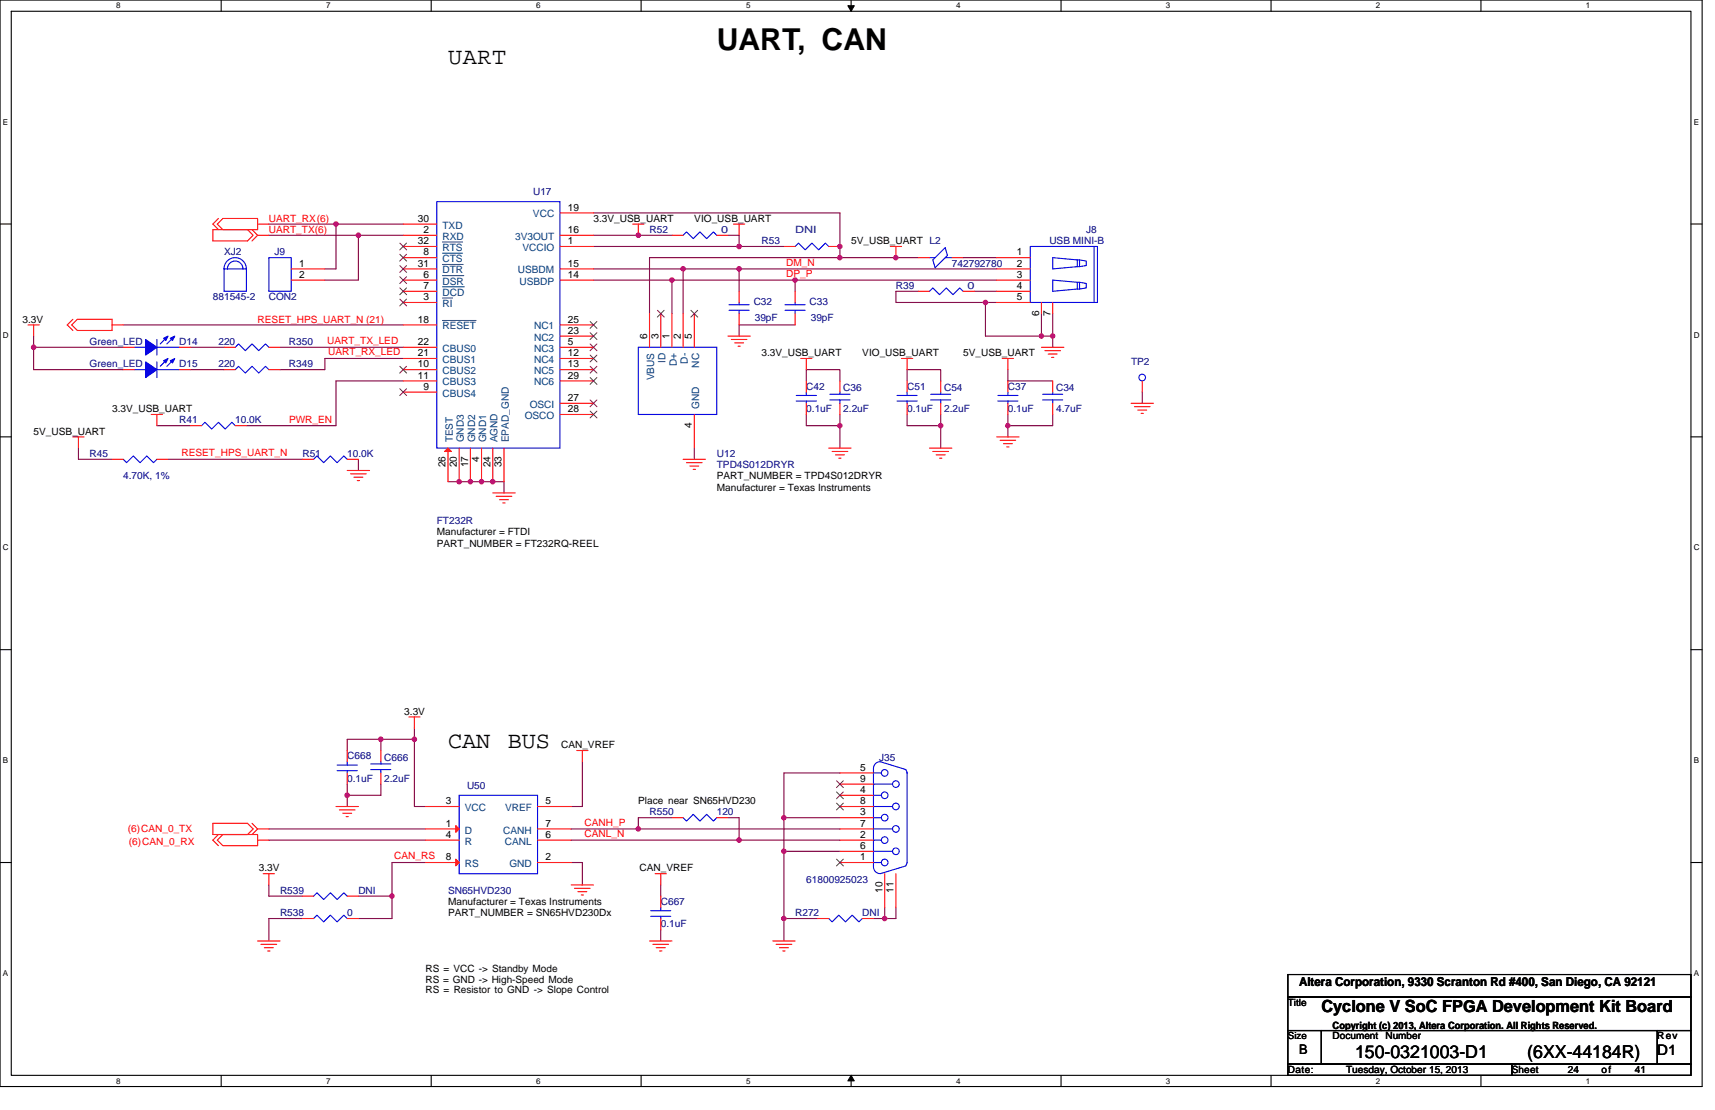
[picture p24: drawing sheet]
<svg xmlns="http://www.w3.org/2000/svg" width="432mm" height="279mm" viewBox="0 0 432 279" stroke-linecap="round" stroke-linejoin="round" font-family="sans-serif">
<defs><g id="words">
<text font-size="7.6" x="180.5" y="12.5">UART, CAN</text>
<g font-size="5.9">
<text x="112.8" y="16.2">UART</text>
<text x="112.8" y="188.2">CAN</text>
<text x="127.8" y="188.2">BUS</text>
</g>
<g font-size="4.5">
<text x="341.2" y="266.3">150-0321003-D1</text>
<text x="384.5" y="266.3">(6XX-44184R)</text>
</g>
<text font-size="4.2" x="332.7" y="254.8">Cyclone V SoC FPGA Development Kit Board</text>
<text font-size="3.7" x="417.3" y="265.5">D1</text>
<text font-size="3.4" x="327.1" y="265.2">B</text>
<text font-size="3.1" x="327.1" y="248.2">Altera Corporation, 9330 Scranton Rd #400, San Diego, CA 92121</text>
<g font-size="2.5" fill="#000080">
<text x="134.2" y="49.1">U17</text>
<text x="163.5" y="58.7">R52</text>
<text x="181.6" y="58.7">0</text>
<text x="200.2" y="58.7">DNI</text>
<text x="273.5" y="58.7">J8</text>
<text x="56.4" y="64.3">XJ2</text>
<text x="69.1" y="64.3">J9</text>
<text x="191.7" y="61.5">R53</text>
<text x="264.2" y="61.5">USB MINI-B</text>
<text x="239.7" y="67.1">742792780</text>
<text x="53.6" y="75.6">881545-2</text>
<text x="67.7" y="75.6">CON2</text>
<text x="189.8" y="76.7">C32</text>
<text x="203.9" y="76.7">C33</text>
<text x="225.6" y="72.7">R39</text>
<text x="243.6" y="72.7">0</text>
<text x="190" y="80.9">39pF</text>
<text x="204.1" y="80.9">39pF</text>
<text x="22.6" y="86.8">Green_LED</text>
<text x="45.1" y="86.8">D14</text>
<text x="55" y="86.8">220</text>
<text x="72.7" y="86.8">R350</text>
<text x="22.6" y="92.5">Green_LED</text>
<text x="45.1" y="92.5">D15</text>
<text x="55" y="92.5">220</text>
<text x="72.7" y="92.5">R349</text>
<text x="284.8" y="91.9">TP2</text>
<text x="203" y="98.1">C42</text>
<text x="212.3" y="98.4">C36</text>
<text x="228.4" y="98.1">C51</text>
<text x="237.7" y="98.4">C54</text>
<text x="253.8" y="98.1">C37</text>
<text x="265.9" y="98.4">C34</text>
<text x="45.1" y="106.6">R41</text>
<text x="59.2" y="106.6">10.0K</text>
<text x="203" y="103.8">0.1uF</text>
<text x="212.3" y="103.8">2.2uF</text>
<text x="228.4" y="103.8">0.1uF</text>
<text x="237.7" y="103.8">2.2uF</text>
<text x="253.8" y="103.8">0.1uF</text>
<text x="265.9" y="103.8">4.7uF</text>
<text x="22.6" y="115">R45</text>
<text x="76.1" y="115">R51</text>
<text x="87.4" y="115">10.0K</text>
<text x="180.5" y="115">U12</text>
<text x="180.5" y="117.9">TPD4S012DRYR</text>
<text x="31" y="120.7">4.70K, 1%</text>
<text x="110" y="132">FT232R</text>
<text x="87.4" y="191.2">C668</text>
<text x="96.7" y="191.5">C666</text>
<text x="221.3" y="191.5">J35</text>
<text x="87.4" y="196.8">0.1uF</text>
<text x="96.7" y="196.8">2.2uF</text>
<text x="117.6" y="198.5">U50</text>
<text x="163.5" y="205.3">R550</text>
<text x="180.5" y="205.3">120</text>
<text x="70.5" y="225">R539</text>
<text x="90.2" y="225">DNI</text>
<text x="112.8" y="225">SN65HVD230</text>
<text x="166.4" y="227.8">C667</text>
<text x="203" y="222.2">61800925023</text>
<text x="70.5" y="230.6">R538</text>
<text x="87.4" y="230.6">0</text>
<text x="166.4" y="233.4">0.1uF</text>
<text x="200.2" y="230.6">R272</text>
<text x="217.1" y="230.6">DNI</text>
</g>
<g font-size="2.5">
<text x="143" y="53">19</text>
<text x="105.2" y="55.8">30</text>
<text x="106.6" y="58.6">2</text>
<text x="143" y="58.6">16</text>
<text x="149.4" y="55.8">3.3V_USB_UART</text>
<text x="174.8" y="55.8">VIO_USB_UART</text>
<text x="105.2" y="61.4">32</text>
<text x="106.6" y="64.3">8</text>
<text x="143" y="61.4">1</text>
<text x="214.3" y="61.5">5V_USB_UART L2</text>
<text x="256" y="64.3">1</text>
<text x="75.3" y="67.1">1</text>
<text x="75.3" y="69.9">2</text>
<text x="105.2" y="67.1">31</text>
<text x="106.6" y="69.9">6</text>
<text x="143" y="69.9">14</text>
<text x="143" y="67.1">15</text>
<text x="256" y="67.1">2</text>
<text x="256" y="69.9">3</text>
<text x="106.6" y="75.5">3</text>
<text x="106.6" y="72.7">7</text>
<text x="256" y="72.7">4</text>
<text x="256" y="75.5">5</text>
<text x="5.7" y="81.2">3.3V</text>
<text x="105.2" y="81.2">18</text>
<text x="143" y="81.2">25</text>
<text x="261.6" y="79.5" transform="rotate(-90 261.6 79.5)">6</text>
<text x="264.5" y="79.5" transform="rotate(-90 264.5 79.5)">7</text>
<text x="105.2" y="86.8">22</text>
<text x="105.2" y="89.6">21</text>
<text x="143" y="86.8">5</text>
<text x="143" y="89.6">12</text>
<text x="143" y="84">23</text>
<text x="162.9" y="85.4" transform="rotate(-90 162.9 85.4)">6</text>
<text x="165.8" y="85.4" transform="rotate(-90 165.8 85.4)">3</text>
<text x="168.6" y="85.4" transform="rotate(-90 168.6 85.4)">1</text>
<text x="171.4" y="85.4" transform="rotate(-90 171.4 85.4)">2</text>
<text x="174.2" y="85.4" transform="rotate(-90 174.2 85.4)">5</text>
<text x="191.7" y="89.7">3.3V_USB_UART</text>
<text x="217.1" y="89.7">VIO_USB_UART</text>
<text x="242.5" y="89.7">5V_USB_UART</text>
<text x="105.2" y="92.5">10</text>
<text x="105.2" y="95.3">11</text>
<text x="143" y="92.5">13</text>
<text x="143" y="95.3">29</text>
<text x="106.6" y="98.1">9</text>
<text x="143" y="100.9">27</text>
<text x="28.2" y="103.8">3.3V_USB_UART</text>
<text x="143" y="103.7">28</text>
<text x="174.2" y="107.7" transform="rotate(-90 174.2 107.7)">4</text>
<text x="8.5" y="109.4">5V_USB_UART</text>
<text x="112.2" y="117.6" transform="rotate(-90 112.2 117.6)">26</text>
<text x="115" y="117.6" transform="rotate(-90 115 117.6)">20</text>
<text x="117.8" y="117.6" transform="rotate(-90 117.8 117.6)">17</text>
<text x="120.6" y="116.2" transform="rotate(-90 120.6 116.2)">4</text>
<text x="123.5" y="117.6" transform="rotate(-90 123.5 117.6)">24</text>
<text x="126.3" y="117.6" transform="rotate(-90 126.3 117.6)">33</text>
<text x="180.5" y="120.7">PART_NUMBER = TPD4S012DRYR</text>
<text x="180.5" y="123.5">Manufacturer = Texas Instruments</text>
<text x="110" y="134.8">Manufacturer = FTDI</text>
<text x="110" y="137.6">PART_NUMBER = FT232RQ-REEL</text>
<text x="101.8" y="179.9">3.3V</text>
<text x="141.3" y="188.3">CAN_VREF</text>
<text x="216.5" y="194">5</text>
<text x="216.5" y="196.8">9</text>
<text x="112.2" y="202.4">3</text>
<text x="137.3" y="202.4">5</text>
<text x="160.7" y="202.4">Place near SN65HVD230</text>
<text x="216.5" y="199.6">4</text>
<text x="216.5" y="202.4">8</text>
<text x="112.2" y="208.1">1</text>
<text x="137.3" y="208.1">7</text>
<text x="216.5" y="205.2">3</text>
<text x="216.5" y="208.1">7</text>
<text x="112.2" y="210.9">4</text>
<text x="137.3" y="210.9">6</text>
<text x="216.5" y="210.9">2</text>
<text x="216.5" y="213.7">6</text>
<text x="65.2" y="219.4">3.3V</text>
<text x="112.2" y="216.5">8</text>
<text x="137.3" y="216.5">2</text>
<text x="161" y="219.4">CAN_VREF</text>
<text x="216.5" y="216.5">1</text>
<text x="112.8" y="227.8">Manufacturer = Texas Instruments</text>
<text x="222.2" y="224.7" transform="rotate(-90 222.2 224.7)">10</text>
<text x="225" y="224.7" transform="rotate(-90 225 224.7)">11</text>
<text x="112.8" y="230.6">PART_NUMBER = SN65HVD230Dx</text>
<text x="107.1" y="244.7">RS = VCC -&gt; Standby Mode</text>
<text x="107.1" y="247.3">RS = GND -&gt; High-Speed Mode</text>
<text x="107.1" y="249.9">RS = Resistor to GND -&gt; Slope Control</text>
<text x="324.3" y="253.2">Title</text>
<text x="324.3" y="261.6">Size</text>
<text x="335.5" y="261.6">Document</text>
<text x="335.5" y="258.9">Copyright (c) 2013, Altera Corporation. All Rights Reserved.</text>
<text x="348.8" y="261.6">Number</text>
<text x="417.3" y="261.6">Rev</text>
<text x="324.3" y="270.1">Date:</text>
<text x="338.9" y="270.1">Tuesday, October 15, 2013</text>
<text x="380.6" y="270.1">Sheet</text>
<text x="394.7" y="270.1">24</text>
<text x="403.2" y="270.1">of</text>
<text x="411.6" y="270.1">41</text>
</g>
<g font-size="2.5" fill="#f00">
<text x="67.7" y="55.8">UART_RX(6)</text>
<text x="67.7" y="58.7">UART_TX(6)</text>
<text x="198" y="66.9">DM_N</text>
<text x="198" y="69.7">DP_P</text>
<text x="64.9" y="81.2">RESET_HPS_UART_N (21)</text>
<text x="82.4" y="86.6">UART_TX_LED</text>
<text x="82.6" y="89.5">UART_RX_LED</text>
<text x="72.8" y="106.4">PWR_EN</text>
<text x="45.7" y="114.8">RESET_HPS_UART_N</text>
<text x="32.2" y="209.5">(6)CAN_0_TX</text>
<text x="147.2" y="207.9">CANH_P</text>
<text x="32.4" y="212.6">(6)CAN_0_RX</text>
<text x="147.2" y="210.7">CANL_N</text>
<text x="99.3" y="216.3">CAN_RS</text>
</g>
<g font-size="2.5" fill="#004080">
<text x="111.4" y="57.6">TXD</text>
<text x="134.2" y="54.7">VCC</text>
<text x="111.4" y="60.4">RXD</text>
<text x="111.4" y="66">CTS</text>
<text x="111.4" y="63.2">RTS</text>
<text x="129.7" y="60.4">3V3OUT</text>
<text x="131.5" y="63.2">VCCIO</text>
<text x="111.4" y="71.6">DSR</text>
<text x="111.4" y="68.8">DTR</text>
<text x="130.4" y="68.8">USBDM</text>
<text x="130.8" y="71.6">USBDP</text>
<text x="111.4" y="77.3">RI</text>
<text x="111.4" y="74.5">DCD</text>
<text x="111.4" y="82.9">RESET</text>
<text x="134.5" y="82.9">NC1</text>
<text x="111.4" y="88.6">CBUS0</text>
<text x="134.5" y="88.6">NC3</text>
<text x="134.5" y="85.7">NC2</text>
<text x="111.4" y="94.2">CBUS2</text>
<text x="111.4" y="91.4">CBUS1</text>
<text x="134.5" y="94.2">NC5</text>
<text x="134.5" y="91.4">NC4</text>
<text x="164.7" y="95.8" transform="rotate(-90 164.7 95.8)">VBUS</text>
<text x="167.6" y="91.4" transform="rotate(-90 167.6 91.4)">ID</text>
<text x="170.4" y="92.2" transform="rotate(-90 170.4 92.2)">D+</text>
<text x="173.2" y="91.5" transform="rotate(-90 173.2 91.5)">D-</text>
<text x="176" y="92.5" transform="rotate(-90 176 92.5)">NC</text>
<text x="111.4" y="99.8">CBUS4</text>
<text x="111.4" y="97">CBUS3</text>
<text x="134.5" y="97">NC6</text>
<text x="132.1" y="105.5">OSCO</text>
<text x="133.4" y="102.7">OSCI</text>
<text x="176" y="102.9" transform="rotate(-90 176 102.9)">GND</text>
<text x="114" y="111.4" transform="rotate(-90 114 111.4)">TEST</text>
<text x="116.8" y="111.4" transform="rotate(-90 116.8 111.4)">GND3</text>
<text x="119.6" y="111.4" transform="rotate(-90 119.6 111.4)">GND2</text>
<text x="122.4" y="111.4" transform="rotate(-90 122.4 111.4)">GND1</text>
<text x="125.3" y="111.4" transform="rotate(-90 125.3 111.4)">AGND</text>
<text x="128.1" y="111.4" transform="rotate(-90 128.1 111.4)">EPAD_GND</text>
<text x="117" y="209.8">D</text>
<text x="117" y="204.2">VCC</text>
<text x="126.7" y="209.8">CANH</text>
<text x="127.1" y="204.2">VREF</text>
<text x="117" y="212.6">R</text>
<text x="127.1" y="212.6">CANL</text>
<text x="117" y="218.2">RS</text>
<text x="128.3" y="218.2">GND</text>
</g>
<g font-size="2">
<text x="29.3" y="2.1">8</text>
<text x="82.1" y="2.1">7</text>
<text x="135" y="2.1">6</text>
<text x="187.8" y="2.1">5</text>
<text x="240.7" y="2.1">4</text>
<text x="293.6" y="2.1">3</text>
<text x="346.4" y="2.1">2</text>
<text x="399.3" y="2.1">1</text>
<text x=".7" y="31.4">E</text>
<text x="426.5" y="31.4">E</text>
<text x=".7" y="85">D</text>
<text x="426.5" y="85">D</text>
<text x=".7" y="138.6">C</text>
<text x="426.5" y="138.6">C</text>
<text x=".7" y="192.1">B</text>
<text x="426.5" y="192.1">B</text>
<text x=".7" y="245.7">A</text>
<text x="426.5" y="245.7">A</text>
<text x="29.3" y="272.8">8</text>
<text x="82.1" y="272.8">7</text>
<text x="135" y="272.8">6</text>
<text x="187.8" y="272.8">5</text>
<text x="240.7" y="272.8">4</text>
<text x="293.6" y="272.8">3</text>
<text x="346.4" y="272.8">2</text>
<text x="399.3" y="272.8">1</text>
</g>
</g></defs>
<path d="M0 0h428.6v273.5h-428.6zM2.8 2.8h422.9v267.9h-422.9z" fill="none" stroke="#000" stroke-width=".28"/>
<g fill="#fff">
<path d="M29.3 .3h1.1v2.3h-1.1z"/>
<path d="M29.3 271h1.1v2.2h-1.1z"/>
</g>
<path d="M55.7 0v2.8M55.7 270.7v2.8" fill="none" stroke="#000" stroke-width=".28"/>
<g fill="#fff">
<path d="M82.1 .3h1.1v2.3h-1.1z"/>
<path d="M82.1 271h1.1v2.2h-1.1z"/>
</g>
<path d="M108.6 0v2.8M108.6 270.7v2.8" fill="none" stroke="#000" stroke-width=".28"/>
<g fill="#fff">
<path d="M135 .3h1.1v2.3h-1.1z"/>
<path d="M135 271h1.1v2.2h-1.1z"/>
</g>
<path d="M161.4 0v2.8M161.4 270.7v2.8" fill="none" stroke="#000" stroke-width=".28"/>
<g fill="#fff">
<path d="M187.8 .3h1.2v2.3h-1.2z"/>
<path d="M187.8 271h1.2v2.2h-1.2z"/>
</g>
<path d="M214.3 0v2.8M214.3 270.7v2.8" fill="none" stroke="#000" stroke-width=".28"/>
<path d="M213.5 1.4h1.6l-.8 1.4zM214.3 270.7l.8 1.4h-1.6z" fill="#000" stroke="#000" stroke-width=".25"/>
<g fill="#fff">
<path d="M240.7 .3h1.1v2.3h-1.1z"/>
<path d="M240.7 271h1.1v2.2h-1.1z"/>
</g>
<path d="M267.1 0v2.8M267.1 270.7v2.8" fill="none" stroke="#000" stroke-width=".28"/>
<g fill="#fff">
<path d="M293.6 .3h1.1v2.3h-1.1z"/>
<path d="M293.6 271h1.1v2.2h-1.1z"/>
</g>
<path d="M320 0v2.8M320 270.7v2.8" fill="none" stroke="#000" stroke-width=".28"/>
<g fill="#fff">
<path d="M346.4 .3h1.2v2.3h-1.2z"/>
<path d="M346.4 271h1.2v2.2h-1.2z"/>
</g>
<path d="M372.9 0v2.8M372.9 270.7v2.8" fill="none" stroke="#000" stroke-width=".28"/>
<g fill="#fff">
<path d="M399.3 .3h1.1v2.3h-1.1z"/>
<path d="M399.3 271h1.1v2.2h-1.1z"/>
<path d="M.7 29.6h1.4v2.3h-1.4z"/>
<path d="M426.5 29.6h1.3v2.3h-1.3z"/>
<path d="M.7 83.2h1.5v2.2h-1.5z"/>
<path d="M426.5 83.2h1.4v2.2h-1.4z"/>
</g>
<path d="M0 56.4h2.8M425.7 56.4h2.9" fill="none" stroke="#000" stroke-width=".28"/>
<g fill="#fff">
<path d="M.7 136.7h1.5v2.3h-1.5z"/>
<path d="M426.5 136.7h1.4v2.3h-1.4z"/>
</g>
<path d="M0 110h2.8M425.7 110h2.9" fill="none" stroke="#000" stroke-width=".28"/>
<g fill="#fff">
<path d="M.7 190.3h1.4v2.3h-1.4z"/>
<path d="M426.5 190.3h1.3v2.3h-1.3z"/>
</g>
<path d="M0 163.5h2.8M425.7 163.5h2.9" fill="none" stroke="#000" stroke-width=".28"/>
<g fill="#fff">
<path d="M.7 243.9h1.4v2.2h-1.4z"/>
<path d="M426.4 243.9h1.4v2.2h-1.4z"/>
</g>
<path d="M0 217.1h2.8M425.7 217.1h2.9M324.3 245.3h101.4v5.7h-101.4zM324.3 251h101.4v8.4h-101.4zM324.3 259.4h8.4v8.5h-8.4zM332.7 259.4h84.6v8.5h-84.6zM417.3 259.4h8.4v8.5h-8.4zM324.3 267.9h56.3v2.8h-56.3zM380.6 267.9h45.1v2.8h-45.1z" fill="none" stroke="#000" stroke-width=".28"/>
<g fill="none" stroke="#800040" stroke-width=".28">
<path d="M67.7 56.4h16.9M67.7 59.2h22.5M84.6 56.4v11.3h-2.8M84.6 56.4h16.9M90.2 59.2h11.3M90.2 59.2v11.3h-8.4M149.4 53.6h62.1v11.3M149.4 59.2h19.8M183.3 59.2h2.8v2.8M149.4 70.5h19.8M149.4 67.7h22.6M149.4 62h36.7"/>
<path d="M169.2 70.5h31v2.8M169.2 70.5v8.5M172 67.7v11.3M172 67.7h14.1v5.6M186.1 67.7h64.9M186.1 62h11.3M200.2 70.5h50.8M211.5 64.9h19.7M211.5 64.9h-48v14.1M231.2 73.3h-5.6v2.8h22.5M242.5 64.9h8.5M245.3 73.3h5.7"/>
<path d="M248.1 76.1h2.9M248.1 76.1v8.5h14.1M262.2 79v5.6M265 79v5.6M8.5 87.4v5.6h22.5M8.5 84.6v2.8h22.5M31 81.8h70.5M47.9 87.4h8.5M47.9 93h8.5M70.5 87.4h31M101.5 95.9h-16.9v11.2h-22.6M101.5 90.2h-19.7v2.8h-11.3"/>
<path d="M200.2 81.8h-14.1v2.8M203 95.9v-2.9h8.5v2.9M228.4 95.9v-2.9h8.5v2.9M253.8 93v2.9h11.2M262.2 84.6h2.8M265 84.6v2.8M287.6 98.7v2.8M19.7 112.8v2.8h8.5M39.5 107.1h8.4M42.3 115.6h33.8M90.2 115.6v2.8M174.8 112.8v2.8"/>
<path d="M203 104.3v2.8h8.5M211.5 104.3v2.8M211.5 107.1v5.7M228.4 104.3v2.8h8.5M236.9 104.3v2.8M236.9 107.1v5.7M253.8 104.3v2.8h11.2v-2.8M253.8 107.1v2.9M112.8 121.2h14.1v2.9M87.4 188.9v-2.8h8.5v2.8M87.4 197.4v2.8M95.9 197.4v2.8h-8.5"/>
<path d="M95.9 186.1h8.4M104.3 186.1v16.9h2.8M104.3 183.3v2.8M146.6 191.7v11.3h-2.8M211.5 194.6h-14.1v11.2M67.7 208.7h39.4M67.7 211.5h39.4M87.4 200.2v2.8M107.1 217.1h-8.4v8.5M143.8 208.7h16.9M143.8 217.1h2.8v5.7M143.8 211.5h42.3"/>
<path d="M160.7 208.7h50.8M169.2 205.8h-8.5v2.9M183.3 205.8h2.8v5.7h25.4M197.4 214.3h14.1M197.4 205.8h14.1M197.4 205.8v8.5M197.4 214.3v16.9M67.7 222.8v2.8h8.4M76.1 231.2h-8.4v5.7M90.2 225.6h8.5M98.7 225.6v5.6h-8.5M166.4 234v2.9"/>
<path d="M166.4 222.8v2.8M197.4 231.2v5.7M197.4 231.2h8.4M219.9 231.2h2.9M222.8 228.4v2.8M225.6 228.4v2.8h-2.8"/>
</g>
<g fill="#f0f" stroke="#f0f" stroke-width=".28">
<circle cx="186.1" cy="211.5" r=".56"/>
<circle cx="160.7" cy="208.6" r=".55"/>
<circle cx="98.7" cy="225.5" r=".55"/>
<circle cx="95.9" cy="186.1" r=".56"/>
<circle cx="87.4" cy="200.2" r=".57"/>
<circle cx="104.3" cy="186.1" r=".56"/>
<circle cx="197.3" cy="214.3" r=".56"/>
<circle cx="197.4" cy="205.8" r=".55"/>
<circle cx="222.7" cy="231.2" r=".55"/>
<circle cx="197.4" cy="231.2" r=".55"/>
<circle cx="124.1" cy="121.2" r=".55"/>
<circle cx="121.2" cy="121.2" r=".55"/>
<circle cx="118.4" cy="121.2" r=".55"/>
<circle cx="115.6" cy="121.2" r=".56"/>
<circle cx="186.1" cy="67.7" r=".56"/>
<circle cx="200.2" cy="70.5" r=".56"/>
<circle cx="265" cy="84.6" r=".55"/>
<circle cx="248.1" cy="76.1" r=".55"/>
<circle cx="262.2" cy="84.6" r=".55"/>
<circle cx="169.2" cy="70.5" r=".55"/>
<circle cx="172" cy="67.7" r=".56"/>
<circle cx="84.6" cy="56.4" r=".55"/>
<circle cx="90.2" cy="59.2" r=".56"/>
<circle cx="160.7" cy="59.2" r=".56"/>
<circle cx="211.5" cy="62" r=".55"/>
<circle cx="8.5" cy="87.4" r=".56"/>
<circle cx="225.5" cy="64.9" r=".55"/>
<circle cx="211.5" cy="64.9" r=".55"/>
<circle cx="211.5" cy="107.1" r=".55"/>
<circle cx="236.8" cy="107.1" r=".55"/>
<circle cx="253.7" cy="107.1" r=".55"/>
<circle cx="186.1" cy="62" r=".56"/>
</g>
<g fill="none" stroke="#f00" stroke-width=".28">
<path d="M53.6 57.8h8.7l1.4 1.4-1.4 1.4h-8.7zM55 55l-1.4 1.4 1.4 1.4M56.1 55h8.8v2.8h-8.8l-1.4-1.4zM63.5 57.8l1.4 1.4M64.9 59.2h2.8M64.9 59.2l-1.4 1.4M64.9 56.4h2.8M101.5 59.2h8.5M101.5 56.4h8.5M141 59.2h8.4M141 53.6h8.4M159.3 56.4h2.8"/>
<path d="M160.7 56.4v2.8M169.2 59.2h2.8M180.5 59.2h2.8M184.7 56.4h2.8M186.1 56.4v2.8M73.3 67.7h8.5M73.3 70.5h8.5M101.5 76.1h8.5M101.5 70.5h8.5M101.5 73.3h8.5M101.5 64.9h8.5M101.5 67.7h8.5"/>
<path d="M101.5 62h8.5M141 62h8.4M141 70.5h8.4M141 67.7h8.4M163.5 79v8.4M166.4 79v8.4M169.2 79v8.4M172 79v8.4M174.8 79v8.4M186.1 73.3v2.8M186.1 79v2.8M197.4 62h2.8"/>
<path d="M200.2 73.3v2.8M200.2 79v2.8M208.7 62h2.8M224.2 62h2.8M225.6 62v2.9M231.2 64.9h2.8M231.2 73.3h2.8M239.7 64.9h2.8M242.5 73.3h2.8M251 64.9h8.4M251 67.7h8.4M251 70.5h8.4"/>
<path d="M251 73.3h8.4M251 76.1h8.4M262.2 76.1v2.9M265 76.1v2.9M7.1 81.8h2.8M8.5 81.8v2.8M18.1 81.8l1.4-1.4h8.7v2.8h-8.7zM18.4 80.4l-1.5 1.4 1.5 1.4M28.2 81.8h2.8M31 93h2.8M31 87.4h2.8M45.1 93h2.8"/>
<path d="M45.1 87.4h2.8M56.4 87.4h2.8M56.4 93h2.8M67.7 87.4h2.8M67.7 93h2.8M101.5 98.7h8.5M101.5 93h8.5M101.5 95.9h8.5M101.5 81.8h8.5M101.5 87.4h8.5M101.5 90.2h8.5M141 87.4h8.4"/>
<path d="M141 93h8.4M141 90.2h8.4M141 84.6h8.4M141 81.8h8.4M141 95.9h8.4M183.3 84.6h5.6M184.1 85.4h4M185 86.3h2.2M185.8 87.1h.6M201.6 90.2h2.8M203 90.2v2.8M203 95.9v2.8"/>
<path d="M211.5 95.9v2.8M227 90.2h2.8M228.4 90.2v2.8M228.4 95.9v2.8M236.9 95.9v2.8M252.3 90.2h2.9M253.8 90.2v2.8M253.8 95.9v2.8M262.2 87.4h5.7M263.1 88.3h3.9M263.9 89.1h2.3M264.8 90h.5"/>
<path d="M265 95.9v2.8M287.6 95.9v2.8M18.4 110h2.8M19.7 110v2.8M28.2 115.6h2.8M38.1 104.3h2.8M39.5 104.3v2.8M39.5 115.6h2.8M47.9 107.1h2.9M59.2 107.1h2.8M76.1 115.6h2.9M87.4 118.4h5.6"/>
<path d="M87.4 115.6h2.8M88.3 119.3h3.9M112.8 112.8v8.4M115.6 112.8v8.4M118.4 112.8v8.4M121.2 112.8v8.4M124.1 112.8v8.4M126.9 112.8v8.4M141 104.3h8.4M141 101.5h8.4M172 115.6h5.6M172.8 116.5h4"/>
<path d="M173.7 117.3h2.2M174.5 118.2h.6M174.8 104.3v8.5M203 101.5v2.8M208.7 112.8h5.6M209.5 113.6h3.9M210.4 114.5h2.2M211.2 115.3h.6M211.5 101.5v2.8M228.4 101.5v2.8M234 112.8h5.7M234.9 113.6h3.9"/>
<path d="M235.7 114.5h2.3M236.6 115.3h.5M236.9 101.5v2.8M251 110h5.6M251.8 110.8h3.9M252.6 111.7h2.3M253.5 112.5h.5M253.8 101.5v2.8M265 101.5v2.8M284.8 101.5h5.6M285.6 102.4h4M286.5 103.2h2.2"/>
<path d="M287.3 104.1h.6M89.1 120.1h2.3M90 121h.5M124.1 124.1h5.6M124.9 124.9h4M125.8 125.8h2.2M126.6 126.6h.6M87.4 194.6v2.8M87.4 188.9v2.8M95.9 188.9v2.8M95.9 194.6v2.8M102.9 180.5h2.8"/>
<path d="M104.3 180.5v2.8M145.2 188.9h2.8M146.6 188.9v2.8M211.5 194.6h8.4M211.5 197.4h8.4M53.6 207.2h8.7l1.4 1.5-1.4 1.4h-8.7zM55 210.1l-1.4 1.4 1.4 1.4M56.1 210.1h8.8v2.8h-8.8l-1.4-1.4zM63.5 207.2l1.4 1.5M64.9 208.7h2.8M64.9 208.7l-1.4 1.4M64.9 211.5h2.8"/>
<path d="M66.3 219.9h2.8M67.7 219.9v2.9M84.6 203h5.6M85.4 203.9h4M86.3 204.7h2.2M87.1 205.5h.6M107.1 208.7h8.5M107.1 203h8.5M107.1 211.5h8.5M107.1 217.1h8.5M135.3 217.1h8.5M135.3 203h8.5"/>
<path d="M135.3 211.5h8.5M135.3 208.7h8.5M165 219.9h2.8M166.4 219.9v2.9M169.2 205.8h2.8M180.5 205.8h2.8M211.5 200.2h8.4M211.5 203h8.4M211.5 205.8h8.4M211.5 208.7h8.4M211.5 211.5h8.4M211.5 214.3h8.4"/>
<path d="M211.5 217.1h8.4M222.8 219.9v8.5M225.6 219.9v8.5M64.9 236.9h5.6M65.7 237.7h4M66.5 238.5h2.3M67.4 239.4h.6M76.1 231.2h2.9M76.1 225.6h2.9M87.4 231.2h2.8M87.4 225.6h2.8M143.8 222.8h5.6"/>
<path d="M144.7 223.6h3.9M145.5 224.5h2.2M146.3 225.3h.6M163.5 236.9h5.7M164.4 237.7h3.9M165.2 238.5h2.3M166.1 239.4h.5M166.4 231.2v2.8M166.4 225.6v2.8M194.6 236.9h5.6M195.4 237.7h3.9M196.3 238.5h2.2"/>
<path d="M197.1 239.4h.6M205.8 231.2h2.9M217.1 231.2h2.8"/>
</g>
<g fill="none" stroke="#00f" stroke-width=".28">
<path d="M110 50.8h31v62h-31zM172 59.2l.8-.8 1.7 1.7 1.7-1.7 1.7 1.7 1.7-1.7 .9 .8M56.4 67.7h5.6v5.6h-5.6zM56.4 67.7a2.8 2.8 0 0 1 2.8-2.8 2.8 2.8 0 0 1 2.8 2.8M57.3 67.7a1.96 1.96 0 0 1 1.9-2 1.96 1.96 0 0 1 2 2M67.7 64.9h5.6v8.4h-5.6zM183.6 76.7h5M183.6 78.1h5M186.1 78.1v.9M186.1 76.1v.6M197.7 76.7h5M197.7 78.1h5"/>
<path d="M200.2 62l.8-.8 1.7 1.7 1.7-1.7 1.7 1.7 1.7-1.7 .9 .8M200.2 78.1v.9M200.2 76.1v.6M234 64.9h1.4M234 73.3l.9-.8 1.7 1.7 1.7-1.7 1.6 1.7 1.7-1.7 .9 .8M234.9 65.4l3.1-3.1 .5 2-3.1 3.1zM238 64.9h1.7M259.4 62h16.9v14.1h-16.9zM265 64.9l6.3 .5v1.7l-6.3 .6zM265 70.5l6.3 .6v1.6l-6.3 .6zM271.3 65.4h.5v1.7h-.5M271.3 71.1h.5v1.6h-.5"/>
<path d="M271.8 71.1l1.7 .3v1.1l-1.7 .2M271.8 65.4l1.7 .3v1.1l-1.7 .3M275.5 62v14.1M33.8 93h2.9M33.8 87.4h2.9M39.5 91.1v3.9M39.5 85.4v4M39.5 93h5.6M39.5 87.4h5.6M42 90.5l-1.7 1.7M42 84.9l-1.7 1.7M43.7 90.5l-1.7 1.7"/>
<path d="M43.7 84.9l-1.7 1.7M59.2 87.4l.9-.8 1.7 1.7 1.7-1.7 1.7 1.7 1.6-1.7 .9 .8M59.2 93l.9-.8 1.7 1.7 1.7-1.7 1.7 1.7 1.6-1.7 .9 .8M160.7 87.4h19.8v16.9h-19.8zM200.5 99.5h5M203 98.7v.8M208.9 99.3h5.1M211.5 98.7v.6M225.8 99.5h5.1M228.4 98.7v.8M234.3 99.3h5.1M236.9 98.7v.6"/>
<path d="M251.2 99.5h5.1M253.8 98.7v.8M262.5 99.3h5.1M265 98.7v.6M31 115.6l.9 .9 1.7-1.7 1.7 1.7 1.7-1.7 1.7 1.7 .8-.9M50.8 107.1l.8-.8 1.7 1.7 1.7-1.7 1.7 1.7 1.7-1.7 .8 .8M79 115.6l.8-.8 1.7 1.7 1.7-1.7 1.7 1.7 1.7-1.7 .8 .8M200.5 100.9h5M203 100.9v.6M208.9 100.7h5.1M211.5 100.7v.8M225.8 100.9h5.1"/>
<path d="M228.4 100.9v.6M234.3 100.7h5.1M236.9 100.7v.8M251.2 100.9h5.1M253.8 100.9v.6M262.5 100.7h5.1M265 100.7v.8M84.9 192.6h5.1M84.9 194h5.1M87.4 194v.6M87.4 191.7v.9M93.3 193.7h5.1"/>
<path d="M93.3 192.3h5.1M95.9 191.7v.6M95.9 193.7v.9M219.9 197.4h4.8M219.9 194.6h2M221.6 191.7a1.66 1.66 0 0 0-1.7 1.7v24.8a1.68 1.68 0 0 0 1.7 1.7M221.6 191.7l6.5 2M228 193.8l.4 .8v22.5l-.4 .8M115.6 200.2h19.7v19.7h-19.7zM172 205.8l.8 .9 1.7-1.7 1.7 1.7 1.7-1.7 1.7 1.7 .9-.9M219.9 203h4.8M219.9 208.7h4.8"/>
<path d="M219.9 214.3h4.8M219.9 200.2h2M219.9 205.8h2M219.9 211.5h2M219.9 217.1h2M228.1 218l-6.5 1.9M79 231.2l.8-.8 1.7 1.7 1.7-1.7 1.7 1.7 1.7-1.7 .8 .8M79 225.6l.8-.9 1.7 1.7 1.7-1.7 1.7 1.7 1.7-1.7 .8 .9M163.8 229.2h5.1M163.8 230.7h5.1M166.4 230.7v.5M166.4 228.4v.8"/>
<path d="M208.7 231.2l.8 .9 1.7-1.7 1.7 1.7 1.7-1.7 1.7 1.7 .8-.9"/>
<circle cx="287.6" cy="95" r=".84"/>
<circle cx="222.7" cy="194.6" r=".84"/>
<circle cx="225.6" cy="197.4" r=".84"/>
<circle cx="222.7" cy="211.5" r=".84"/>
<circle cx="222.7" cy="205.8" r=".84"/>
<circle cx="222.7" cy="200.2" r=".84"/>
<circle cx="222.7" cy="217.1" r=".84"/>
<circle cx="225.6" cy="203" r=".84"/>
<circle cx="225.6" cy="214.3" r=".84"/>
<circle cx="225.6" cy="208.6" r=".84"/>
</g>
<g fill="#00f" stroke="#00f" stroke-width=".28">
<path d="M36.7 91.1l2.8 1.9-2.8 2z" fill-rule="evenodd"/>
<path d="M42.9 90.8l1.1-.6-.6 1.2z" fill-rule="evenodd"/>
<path d="M41.2 90.8l1.1-.6-.6 1.2z" fill-rule="evenodd"/>
<path d="M36.7 85.4l2.8 2-2.8 2z" fill-rule="evenodd"/>
<path d="M42.9 85.2l1.1-.6-.6 1.1z" fill-rule="evenodd"/>
<path d="M41.2 85.2l1.1-.6-.6 1.1z" fill-rule="evenodd"/>
</g>
<g fill="none" stroke="#804000" stroke-width=".25">
<path d="M100.7 75.3l1.7 1.7M100.7 69.7l1.7 1.7M100.7 72.5l1.7 1.7M100.7 64l1.7 1.7M100.7 66.8l1.7 1.8M100.7 61.2l1.7 1.7M102.4 75.3l-1.8 1.7M102.4 69.7l-1.8 1.7M102.4 72.5l-1.8 1.7M102.4 64l-1.8 1.7M102.4 66.8l-1.8 1.8M102.4 61.2l-1.8 1.7"/>
<path d="M165.5 78.1l1.7 1.7M167.2 78.1l-1.7 1.7M174 78.1l1.7 1.7M175.7 78.1l-1.8 1.7M100.7 97.9l1.7 1.7M100.7 92.2l1.7 1.7M102.4 97.9l-1.8 1.7M102.4 92.2l-1.8 1.7M148.6 86.6l1.7 1.7M148.6 92.2l1.7 1.7M148.6 89.4l1.7 1.7M148.6 83.8l1.7 1.7"/>
<path d="M148.6 80.9l1.7 1.8M148.6 95l1.7 1.8M150.3 86.6l-1.7 1.7M150.3 92.2l-1.7 1.7M150.3 89.4l-1.7 1.7M150.3 83.8l-1.7 1.7M150.3 80.9l-1.7 1.8M150.3 95l-1.7 1.8M148.6 103.5l1.7 1.7M148.6 100.7l1.7 1.7M150.3 103.5l-1.7 1.7M150.3 100.7l-1.7 1.7"/>
<path d="M210.6 196.5l1.7 1.7M210.6 199.3l1.7 1.8M212.3 196.5l-1.7 1.7M212.3 199.3l-1.7 1.8M210.6 202.2l1.7 1.7M210.6 216.3l1.7 1.7M212.3 202.2l-1.7 1.7M212.3 216.3l-1.7 1.7"/>
</g>
<g fill="#f00" stroke="#f00" stroke-width=".28">
<path d="M114.8 207.8l.8 .9-.8 .8z"/>
<path d="M114.8 216.3l.8 .8-.8 .9z"/>
<path d="M112 113.6l.8-.8 .8 .8z"/>
</g>
<path d="M111.4 75h2.5M111.4 69.4h5.4M111.4 72.2h5.5M111.4 63.7h5.1M111.4 66.6h5.2M111.4 60.9h5.1M111.4 80.7h8.5" fill="none" stroke="#004080" stroke-width=".25"/>
<use href="#words"/>
</svg>
